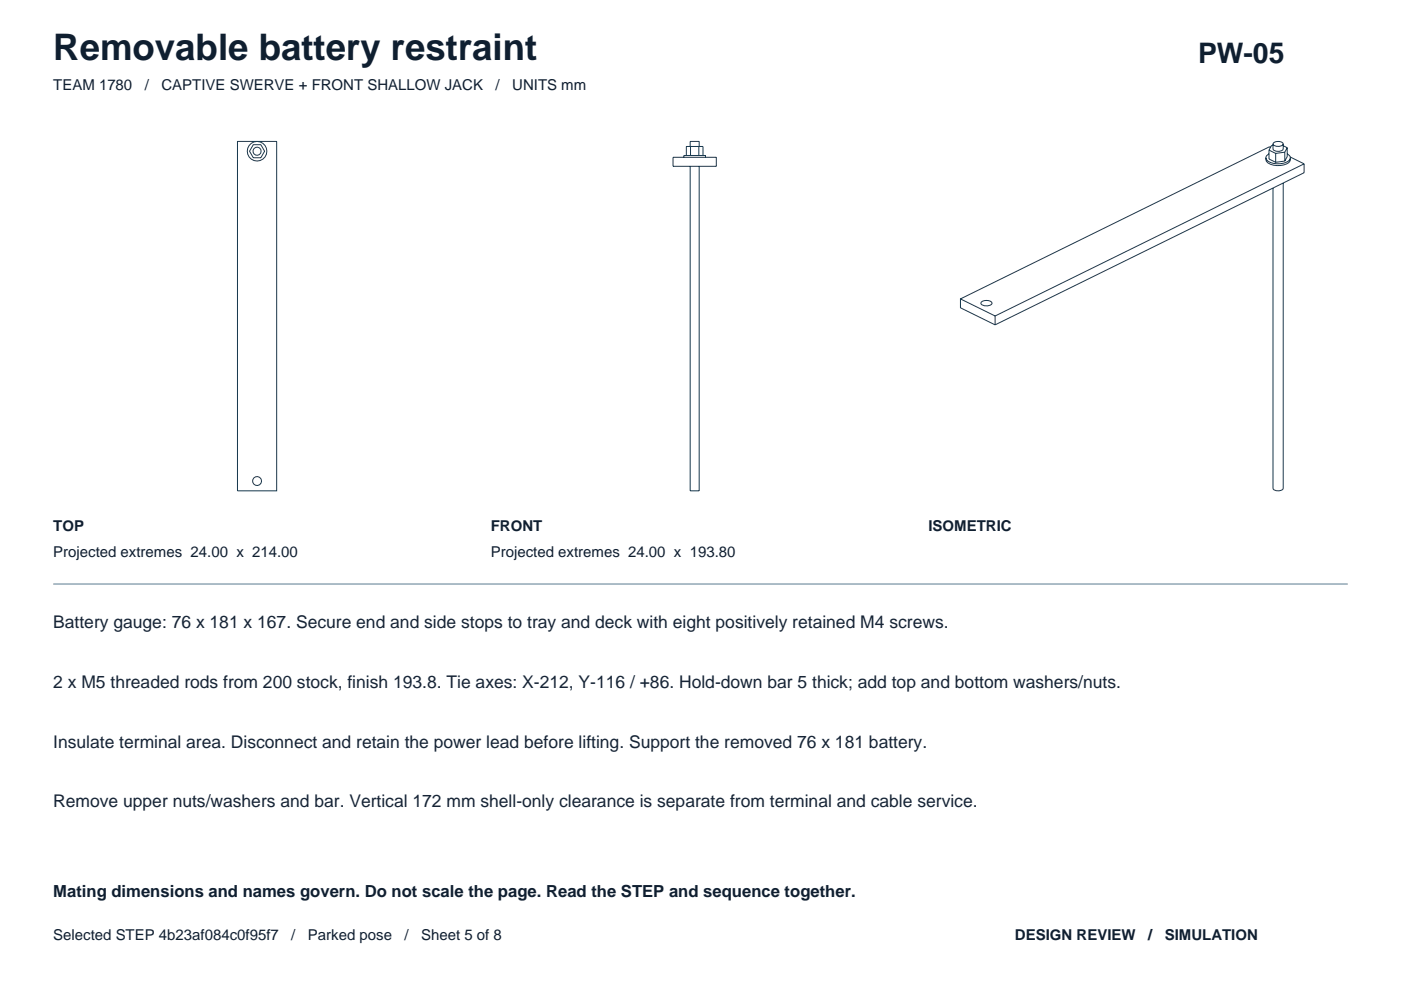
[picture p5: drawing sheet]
<svg xmlns="http://www.w3.org/2000/svg" width="297mm" height="210mm" viewBox="0 0 297 210" stroke-linecap="round" stroke-linejoin="round" font-family="sans-serif">
<defs><g id="words">
<text font-size="7.8" fill="#0f1f30" x="11.3" y="12.7">Removable battery restraint</text>
<text font-size="6" fill="#0f1f30" x="254" y="13.4">PW-05</text>
<g font-size="3.7" fill="#172436">
<text x="11.3" y="133.1">Battery gauge: 76 x 181 x 167. Secure end and side stops to tray and deck with eight positively retained M4 screws.</text>
<text x="11.3" y="145.8">2 x M5 threaded rods from 200 stock, finish 193.8. Tie axes: X-212, Y-116 / +86. Hold-down bar 5 thick; add top and bottom washers/nuts.</text>
<text x="11.3" y="158.5">Insulate terminal area. Disconnect and retain the power lead before lifting. Support the removed 76 x 181 battery.</text>
<text x="11.3" y="171.2">Remove upper nuts/washers and bar. Vertical 172 mm shell-only clearance is separate from terminal and cable service.</text>
</g>
<text font-size="3.5" fill="#0f1f30" x="11.3" y="190.1">Mating dimensions and names govern. Do not scale the page. Read the STEP and sequence together.</text>
<g font-size="3.2" fill="#0f1f30">
<text x="11.3" y="19.1">TEAM 1780</text>
<text x="30.7" y="19.1">/</text>
<text x="34.2" y="19.1">CAPTIVE SWERVE + FRONT SHALLOW JACK</text>
<text x="105.1" y="19.1">/</text>
<text x="108.6" y="19.1">UNITS mm</text>
<text x="11.3" y="112.5">TOP</text>
<text x="104.1" y="112.5">FRONT</text>
<text x="196.8" y="112.5">ISOMETRIC</text>
<text x="11.3" y="118.2">Projected extremes 24.00 x 214.00</text>
<text x="104.1" y="118.2">Projected extremes 24.00 x 193.80</text>
<text x="11.3" y="199.3">Selected STEP 4b23af084c0f95f7</text>
<text x="61.8" y="199.3">/</text>
<text x="65.3" y="199.3">Parked pose</text>
<text x="85.8" y="199.3">/</text>
<text x="89.3" y="199.3">Sheet 5 of 8</text>
<text x="215.2" y="199.3">DESIGN REVIEW</text>
<text x="243.4" y="199.3">/</text>
<text x="247" y="199.3">SIMULATION</text>
</g>
</g></defs>
<g fill="none" stroke="#17384d" stroke-width=".21">
<path d="M50.3 30h8.4v74.1h-8.4zM53.7 33.4h1.6zM53.7 33.4l-.8-1.3 .8-1.4h1.6l.8 1.4-.8 1.3M142.7 33.4h9.2v1.9h-9.2zM145 33v.4zM145 33h4.6v.4M146.3 31.1v-1.1h1.9v1.1M146.3 35.3v68.8h1.9v-68.8M146.4 31.1v1.9M148.2 33v-1.9h.9v1.9M148.2 31.1h-2.7v1.9M268.4 33.5v.3z"/>
<path d="M269.1 32.6l-.7 .6a1.04 1.04 0 0 0 .9 1.2 3.6 3.6 0 0 0 4.2-.7v-.5l-.6-.6M269.1 31.8v1.9l1.4 .7M269.1 31.8l1.4 .7M269.4 31.2l-.3-.1-65.5 32.3v1.9l7.4 3.6M269.9 30.5v1.2a1.44 1.44 0 0 0 2.2-.1v-1.1M269.9 30.8l-.3 .1-.5 .9M270 30.3a1.49 1.49 0 0 1 2.1 .2 1.36 1.36 0 0 1-2.2 0zM272.1 38.8v64.7a1.36 1.36 0 0 1-2.2 0v-63.6M272.1 30.9l.8 .4M272.4 32.3l-1.9 .2v1.9M272.4 34.2l-1.9 .2M272.9 31.3l-.5 1v1.9"/>
<path d="M272.9 31.3v1.9l-.5 1M273.6 33.3l2.9 1.4M273.6 33.5a1.36 1.36 0 0 1-1.4 1.5 3.8 3.8 0 0 1-3.7-.8l-.1-.4M276.5 34.7l-65.5 32.3v1.9M276.5 34.7v1.9l-65.5 32.3M203.6 63.4l7.4 3.6M208 64.1a1.64 1.64 0 0 1 2.3 .2 1.49 1.49 0 0 1-2.3 0z"/>
<circle cx="54.5" cy="32.1" r=".87"/>
<circle cx="54.5" cy="32.1" r="2.08"/>
<circle cx="54.5" cy="102" r=".95"/>
</g>
<path d="M11.3 123.8h274.5" fill="none" stroke="#597a8f" stroke-width=".21"/>
<use href="#words"/>
</svg>
